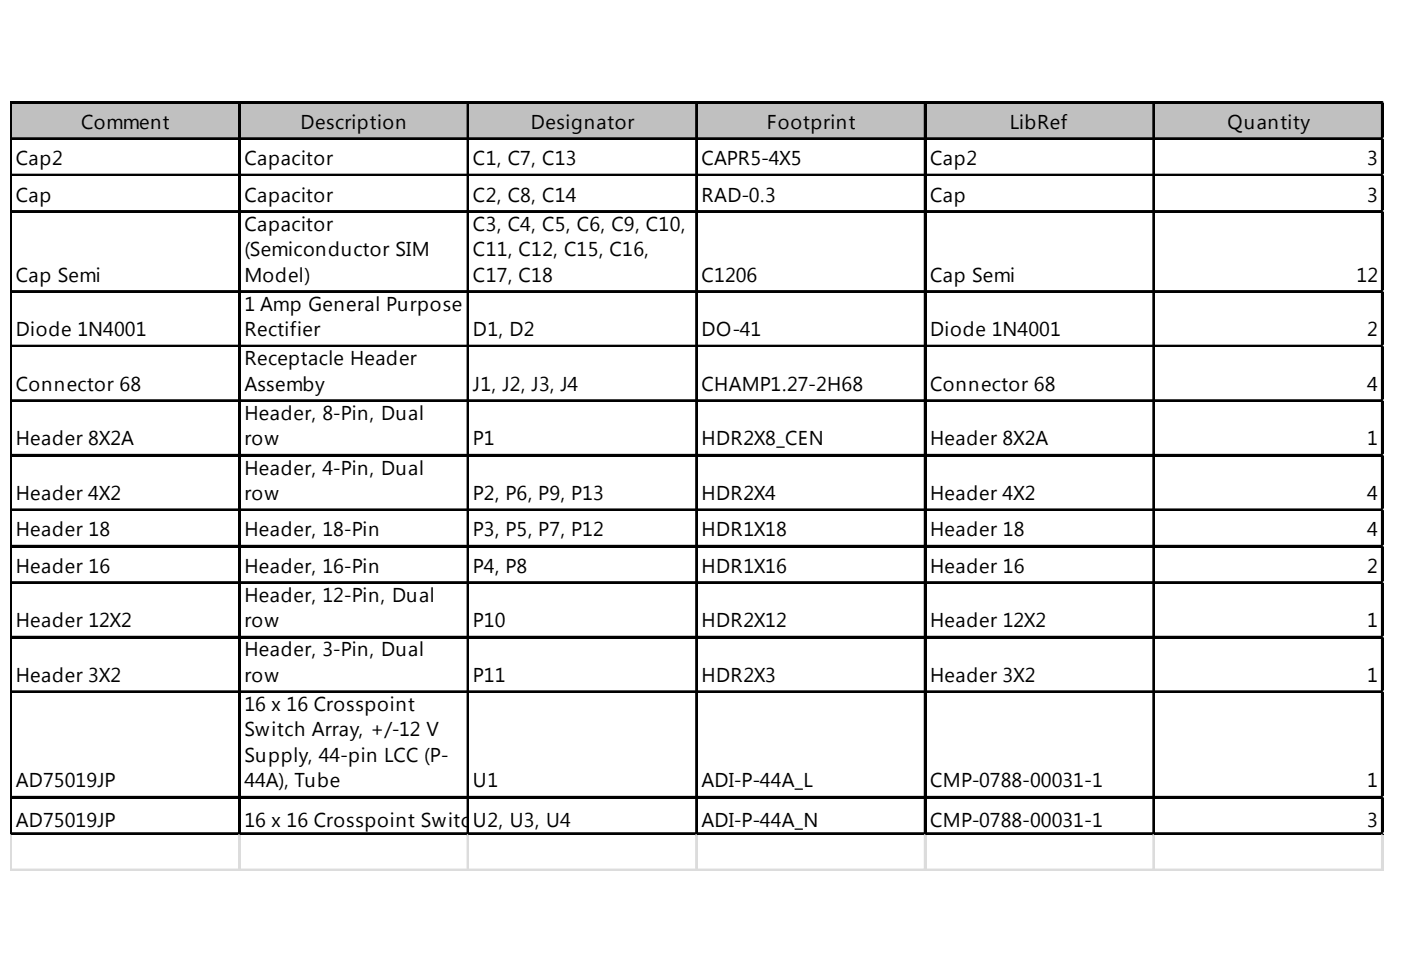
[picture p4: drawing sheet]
<svg xmlns="http://www.w3.org/2000/svg" width="289mm" height="201mm" viewBox="0 0 289 201" stroke-linecap="round" stroke-linejoin="round" font-family="sans-serif">
<defs><g id="words">
<g font-size="4.1">
<text x="16.7" y="26.6">Comment</text>
<text x="62" y="26.6">Description</text>
<text x="109.5" y="26.6">Designator</text>
<text x="158.1" y="26.6">Footprint</text>
<text x="208.3" y="26.6">LibRef</text>
<text x="253.2" y="26.6">Quantity</text>
<text x="3.3" y="34.1">Cap2</text>
<text x="50.4" y="34.1">Capacitor</text>
<text x="97.5" y="34.1">C1, C7, C13</text>
<text x="144.7" y="34.1">CAPR5-4X5</text>
<text x="191.8" y="34.1">Cap2</text>
<text x="282" y="34.1">3</text>
<text x="3.3" y="41.6">Cap</text>
<text x="50.4" y="41.6">Capacitor</text>
<text x="97.5" y="41.6">C2, C8, C14</text>
<text x="144.7" y="41.6">RAD-0.3</text>
<text x="191.8" y="41.6">Cap</text>
<text x="282" y="41.6">3</text>
<text x="50.4" y="47.6">Capacitor</text>
<text x="97.5" y="47.6">C3, C4, C5, C6, C9, C10,</text>
<text x="50.4" y="52.8">(Semiconductor SIM</text>
<text x="97.5" y="52.8">C11, C12, C15, C16,</text>
<text x="3.3" y="58.1">Cap Semi</text>
<text x="50.4" y="58.1">Model)</text>
<text x="97.5" y="58.1">C17, C18</text>
<text x="144.7" y="58.1">C1206</text>
<text x="191.8" y="58.1">Cap Semi</text>
<text x="279.7" y="58.1">12</text>
<text x="50.4" y="64.1">1 Amp General Purpose</text>
<text x="3.3" y="69.3">Diode 1N4001</text>
<text x="50.4" y="69.3">Rectifier</text>
<text x="97.5" y="69.3">D1, D2</text>
<text x="144.7" y="69.3">DO-41</text>
<text x="191.8" y="69.3">Diode 1N4001</text>
<text x="282" y="69.3">2</text>
<text x="50.4" y="75.4">Receptacle Header</text>
<text x="3.3" y="80.6">Connector 68</text>
<text x="50.4" y="80.6">Assemby</text>
<text x="97.5" y="80.6">J1, J2, J3, J4</text>
<text x="144.7" y="80.6">CHAMP1.27-2H68</text>
<text x="191.8" y="80.6">Connector 68</text>
<text x="282" y="80.6">4</text>
<text x="50.4" y="86.6">Header, 8-Pin, Dual</text>
<text x="3.3" y="91.9">Header 8X2A</text>
<text x="50.4" y="91.9">row</text>
<text x="97.5" y="91.9">P1</text>
<text x="144.7" y="91.9">HDR2X8_CEN</text>
<text x="191.8" y="91.9">Header 8X2A</text>
<text x="282" y="91.9">1</text>
<text x="50.4" y="97.9">Header, 4-Pin, Dual</text>
<text x="3.3" y="103.1">Header 4X2</text>
<text x="50.4" y="103.1">row</text>
<text x="97.5" y="103.1">P2, P6, P9, P13</text>
<text x="144.7" y="103.1">HDR2X4</text>
<text x="191.8" y="103.1">Header 4X2</text>
<text x="282" y="103.1">4</text>
<text x="3.3" y="110.6">Header 18</text>
<text x="50.4" y="110.6">Header, 18-Pin</text>
<text x="97.5" y="110.6">P3, P5, P7, P12</text>
<text x="144.7" y="110.6">HDR1X18</text>
<text x="191.8" y="110.6">Header 18</text>
<text x="282" y="110.6">4</text>
<text x="3.3" y="118.1">Header 16</text>
<text x="50.4" y="118.1">Header, 16-Pin</text>
<text x="97.5" y="118.1">P4, P8</text>
<text x="144.7" y="118.1">HDR1X16</text>
<text x="191.8" y="118.1">Header 16</text>
<text x="282" y="118.1">2</text>
<text x="50.4" y="124.1">Header, 12-Pin, Dual</text>
<text x="3.3" y="129.4">Header 12X2</text>
<text x="50.4" y="129.4">row</text>
<text x="97.5" y="129.4">P10</text>
<text x="144.7" y="129.4">HDR2X12</text>
<text x="191.8" y="129.4">Header 12X2</text>
<text x="282" y="129.4">1</text>
<text x="50.4" y="135.4">Header, 3-Pin, Dual</text>
<text x="3.3" y="140.6">Header 3X2</text>
<text x="50.4" y="140.6">row</text>
<text x="97.5" y="140.6">P11</text>
<text x="144.7" y="140.6">HDR2X3</text>
<text x="191.8" y="140.6">Header 3X2</text>
<text x="282" y="140.6">1</text>
<text x="50.4" y="146.6">16 x 16 Crosspoint</text>
<text x="50.4" y="151.9">Switch Array, +/-12 V</text>
<text x="50.4" y="157.1">Supply, 44-pin LCC (P-</text>
<text x="3.3" y="162.4">AD75019JP</text>
<text x="50.4" y="162.4">44A), Tube</text>
<text x="97.5" y="162.4">U1</text>
<text x="144.7" y="162.4">ADI-P-44A_L</text>
<text x="191.8" y="162.4">CMP-0788-00031-1</text>
<text x="282" y="162.4">1</text>
<text x="3.3" y="170.7">AD75019JP</text>
<text x="50.4" y="170.7">16 x 16 Crosspoint Switch ArrUa3, U/-12 V Supply, 44-pin LCC P-44A), Tube</text>
<text x="97.5" y="170.7">U2,</text>
<text x="108.5" y="170.7">y +4</text>
<text x="144.7" y="170.7">ADI-P-44A_(N</text>
<text x="191.8" y="170.7">CMP-0788-00031-1</text>
<text x="282" y="170.7">3</text>
</g>
</g></defs>
<path d="M2.5 21.3h282.8v7.6h-282.8z" fill="#c0c0c0"/>
<g fill="none" stroke="#000" stroke-width=".37">
<path d="M2.1 21v151.2M2.3 21v151.2M2.5 21h282.8M2.5 28.5h282.8M2.5 36h282.8M49.3 21.4v150.8M49.5 21.4v150.8M96.4 21.4v150.8M96.6 21.4v150.8M143.6 21.4v150.8M143.7 21.4v150.8M190.7 21.4v150.8"/>
<path d="M190.9 21.4v150.8M237.8 21.4v150.8M238 21.4v150.8M285 21.4v150.8M285.2 21.4v150.8M2.5 43.5h282.8M2.5 60h282.8M2.5 71.3h282.8M2.5 82.5h282.8M2.5 93.8h282.8M2.5 105h282.8M2.5 112.5h282.8"/>
<path d="M2.5 120.1h282.8M2.5 131.3h282.8M2.5 142.6h282.8M2.5 164.3h282.8M2.5 171.8h282.8"/>
</g>
<g fill="none" stroke="#000" stroke-width=".38">
<path d="M2.5 21.2h282.8M2.5 28.7h282.8M2.5 36.2h282.8M2.5 43.7h282.8M2.5 60.2h282.8M2.5 71.5h282.8M2.5 82.7h282.8M2.5 94h282.8M2.5 105.2h282.8M2.5 112.7h282.8M2.5 120.2h282.8M2.5 131.5h282.8"/>
<path d="M2.5 142.8h282.8M2.5 164.5h282.8M2.5 172h282.8"/>
</g>
<g fill="none" stroke="#dadcdd" stroke-width=".37">
<path d="M285.3 21h.1M2.1 172.2v7.5M2.3 172.2v7.5M49.3 172.2v7.5M49.5 172.2v7.5M96.4 172.2v7.5M96.6 172.2v7.5M143.6 172.2v7.5M143.7 172.2v7.5M190.7 172.2v7.5M190.9 172.2v7.5M237.8 172.2v7.5"/>
<path d="M238 172.2v7.5M285 172.2v7.5M285.2 172.2v7.5"/>
</g>
<path d="M285.3 21v.4z" fill="#dadcdd"/>
<path d="M285.3 28.5h.1" fill="none" stroke="#dadcdd" stroke-width=".37"/>
<path d="M285.3 28.5v.4z" fill="#dadcdd"/>
<path d="M285.3 36h.1" fill="none" stroke="#dadcdd" stroke-width=".37"/>
<path d="M285.3 36v.4z" fill="#dadcdd"/>
<path d="M285.3 43.5h.1" fill="none" stroke="#dadcdd" stroke-width=".37"/>
<path d="M285.3 43.5v.4z" fill="#dadcdd"/>
<path d="M285.3 60h.1" fill="none" stroke="#dadcdd" stroke-width=".37"/>
<path d="M285.3 60v.4z" fill="#dadcdd"/>
<path d="M285.3 71.3h.1" fill="none" stroke="#dadcdd" stroke-width=".37"/>
<path d="M285.3 71.3v.3z" fill="#dadcdd"/>
<path d="M285.3 82.5h.1" fill="none" stroke="#dadcdd" stroke-width=".37"/>
<path d="M285.3 82.5v.4z" fill="#dadcdd"/>
<path d="M285.3 93.8h.1" fill="none" stroke="#dadcdd" stroke-width=".37"/>
<path d="M285.3 93.8v.4z" fill="#dadcdd"/>
<path d="M285.3 105h.1" fill="none" stroke="#dadcdd" stroke-width=".37"/>
<path d="M285.3 105v.4z" fill="#dadcdd"/>
<path d="M285.3 112.5h.1" fill="none" stroke="#dadcdd" stroke-width=".37"/>
<path d="M285.3 112.5v.4z" fill="#dadcdd"/>
<path d="M285.3 120.1h.1" fill="none" stroke="#dadcdd" stroke-width=".37"/>
<path d="M285.3 120.1v.3z" fill="#dadcdd"/>
<path d="M285.3 131.3h.1" fill="none" stroke="#dadcdd" stroke-width=".37"/>
<path d="M285.3 131.3v.4z" fill="#dadcdd"/>
<path d="M285.3 142.6h.1" fill="none" stroke="#dadcdd" stroke-width=".37"/>
<path d="M285.3 142.6v.3z" fill="#dadcdd"/>
<path d="M285.3 164.3h.1" fill="none" stroke="#dadcdd" stroke-width=".37"/>
<path d="M285.3 164.3v.4z" fill="#dadcdd"/>
<path d="M285.3 171.8h.1" fill="none" stroke="#dadcdd" stroke-width=".37"/>
<path d="M285.3 171.8v.4z" fill="#dadcdd"/>
<path d="M2.1 179.3h283.2" fill="none" stroke="#dadcdd" stroke-width=".37"/>
<path d="M2.1 179.5h283.2" fill="none" stroke="#dadcdd" stroke-width=".35"/>
<use href="#words"/>
</svg>
